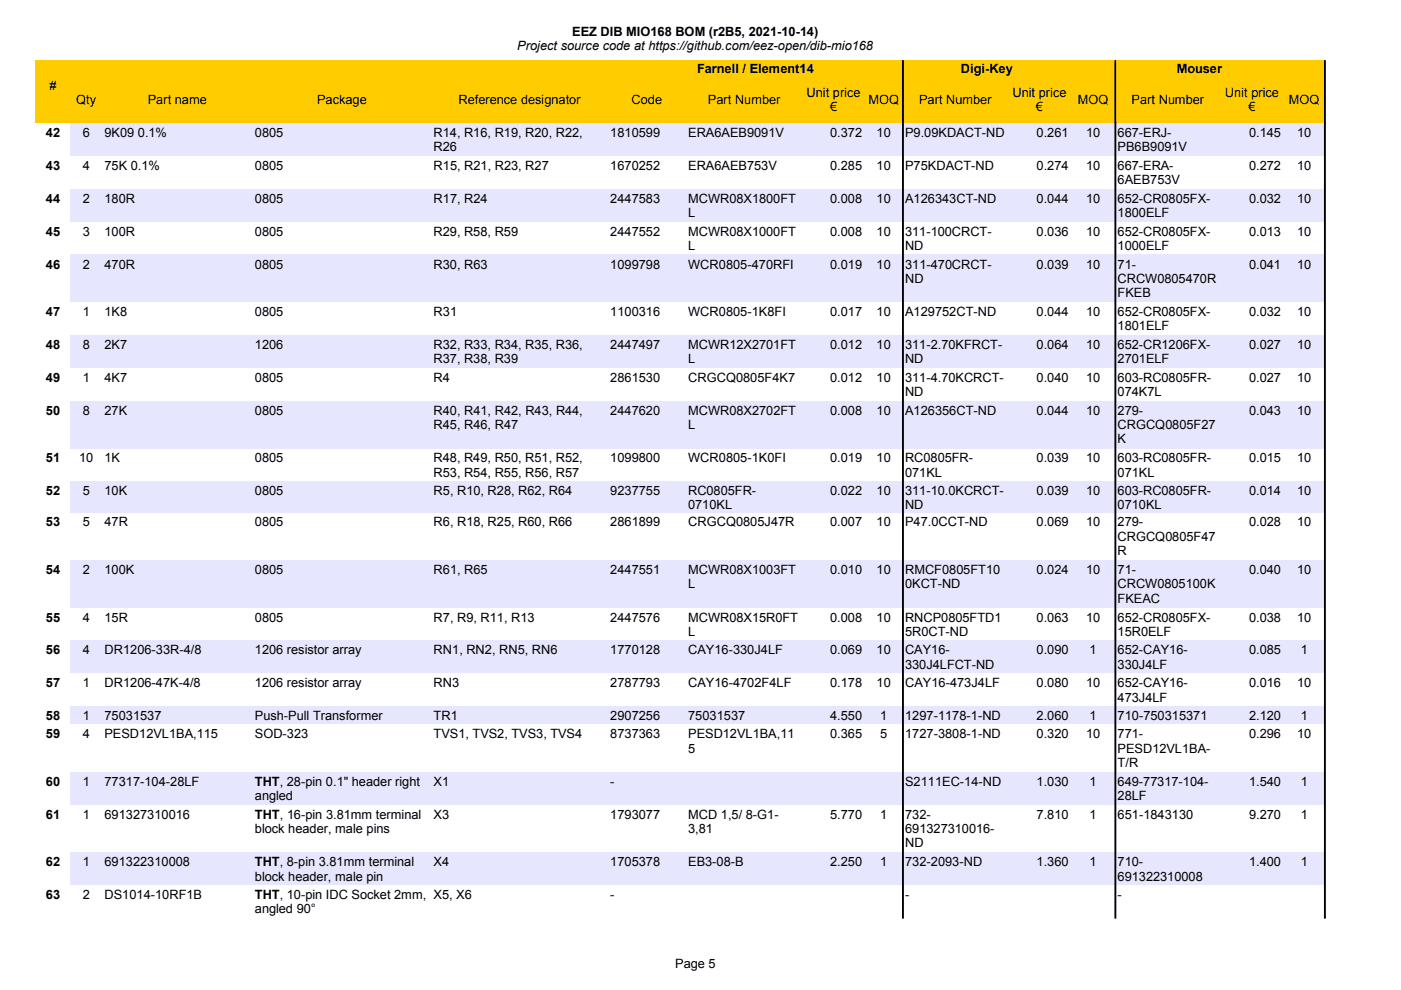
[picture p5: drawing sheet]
<svg xmlns="http://www.w3.org/2000/svg" width="297mm" height="210mm" viewBox="0 0 297 210" stroke-linecap="round" stroke-linejoin="round" font-family="sans-serif">
<defs><g id="words">
<g font-size="2.7">
<text x="109.7" y="10.6">Project source code at https://github.com/eez-open/dib-mio168</text>
<text x="121.3" y="7.5">EEZ DIB MIO168 BOM (r2B5, 2021-10-14)</text>
<text x="147.8" y="15.4">Farnell / Element14</text>
<text x="203.7" y="15.4">Digi-Key</text>
<text x="249.5" y="15.4">Mouser</text>
<text x="10.5" y="19">#</text>
<text x="16.2" y="22">Qty</text>
<text x="31.3" y="22">Part name</text>
<text x="67.2" y="22">Package</text>
<text x="97.2" y="22">Reference designator</text>
<text x="133.9" y="22">Code</text>
<text x="150.1" y="22">Part Number</text>
<text x="171" y="20.5">Unit price</text>
<text x="176" y="23.5">€</text>
<text x="184.1" y="22">MOQ</text>
<text x="194.9" y="22">Part Number</text>
<text x="214.7" y="20.5">Unit price</text>
<text x="219.6" y="23.5">€</text>
<text x="228.5" y="22">MOQ</text>
<text x="239.9" y="22">Part Number</text>
<text x="259.7" y="20.5">Unit price</text>
<text x="264.7" y="23.5">€</text>
<text x="273.3" y="22">MOQ</text>
<text x="9.7" y="29">42</text>
<text x="17.5" y="29">6</text>
<text x="22.2" y="29">9K09 0.1%</text>
<text x="54" y="29">0805</text>
<text x="91.9" y="29.1">R14, R16, R19, R20, R22,</text>
<text x="129.4" y="29">1810599</text>
<text x="145.9" y="29">ERA6AEB9091V</text>
<text x="176" y="29">0.372</text>
<text x="185.8" y="29">10</text>
<text x="191.9" y="29">P9.09KDACT-ND</text>
<text x="219.8" y="29">0.261</text>
<text x="230.3" y="29">10</text>
<text x="237" y="29.1">667-ERJ-</text>
<text x="264.8" y="29">0.145</text>
<text x="275" y="29">10</text>
<text x="91.9" y="32.1">R26</text>
<text x="237" y="32.1">PB6B9091V</text>
<text x="9.7" y="36">43</text>
<text x="17.5" y="36">4</text>
<text x="22.2" y="36">75K 0.1%</text>
<text x="54" y="36">0805</text>
<text x="91.9" y="36">R15, R21, R23, R27</text>
<text x="129.4" y="36">1670252</text>
<text x="145.9" y="36">ERA6AEB753V</text>
<text x="176" y="36">0.285</text>
<text x="185.8" y="36">10</text>
<text x="191.9" y="36">P75KDACT-ND</text>
<text x="219.8" y="36">0.274</text>
<text x="230.3" y="36">10</text>
<text x="237" y="36">667-ERA-</text>
<text x="237" y="39.1">6AEB753V</text>
<text x="264.8" y="36">0.272</text>
<text x="275" y="36">10</text>
<text x="9.7" y="43">44</text>
<text x="17.5" y="43">2</text>
<text x="22.2" y="43">180R</text>
<text x="54" y="43">0805</text>
<text x="91.9" y="43">R17, R24</text>
<text x="129.4" y="43">2447583</text>
<text x="145.9" y="43">MCWR08X1800FT</text>
<text x="145.9" y="46">L</text>
<text x="176" y="43">0.008</text>
<text x="185.8" y="43">10</text>
<text x="191.9" y="43">A126343CT-ND</text>
<text x="219.8" y="43">0.044</text>
<text x="230.3" y="43">10</text>
<text x="237" y="43">652-CR0805FX-</text>
<text x="237" y="46">1800ELF</text>
<text x="264.8" y="43">0.032</text>
<text x="275" y="43">10</text>
<text x="9.7" y="50">45</text>
<text x="17.5" y="50">3</text>
<text x="22.2" y="50">100R</text>
<text x="54" y="50">0805</text>
<text x="91.9" y="50">R29, R58, R59</text>
<text x="129.4" y="50">2447552</text>
<text x="145.9" y="50">MCWR08X1000FT</text>
<text x="145.9" y="53">L</text>
<text x="176" y="50">0.008</text>
<text x="185.8" y="50">10</text>
<text x="191.9" y="50">311-100CRCT-</text>
<text x="191.9" y="53">ND</text>
<text x="219.8" y="50">0.036</text>
<text x="230.3" y="50">10</text>
<text x="237" y="50">652-CR0805FX-</text>
<text x="237" y="53">1000ELF</text>
<text x="264.8" y="50">0.013</text>
<text x="275" y="50">10</text>
<text x="9.7" y="56.9">46</text>
<text x="17.5" y="56.9">2</text>
<text x="22.2" y="56.9">470R</text>
<text x="54" y="56.9">0805</text>
<text x="91.9" y="56.9">R30, R63</text>
<text x="129.4" y="56.9">1099798</text>
<text x="145.9" y="56.9">WCR0805-470RFI</text>
<text x="176" y="56.9">0.019</text>
<text x="185.8" y="56.9">10</text>
<text x="191.9" y="56.9">311-470CRCT-</text>
<text x="191.9" y="60">ND</text>
<text x="219.8" y="56.9">0.039</text>
<text x="230.3" y="56.9">10</text>
<text x="237" y="56.9">71-</text>
<text x="237" y="60">CRCW0805470R</text>
<text x="264.8" y="56.9">0.041</text>
<text x="275" y="56.9">10</text>
<text x="237" y="63">FKEB</text>
<text x="9.7" y="67">47</text>
<text x="17.5" y="67">1</text>
<text x="22.2" y="67">1K8</text>
<text x="54" y="67">0805</text>
<text x="91.9" y="67">R31</text>
<text x="129.4" y="67">1100316</text>
<text x="145.9" y="67">WCR0805-1K8FI</text>
<text x="176" y="67">0.017</text>
<text x="185.8" y="67">10</text>
<text x="191.9" y="67">A129752CT-ND</text>
<text x="219.8" y="67">0.044</text>
<text x="230.3" y="67">10</text>
<text x="237" y="67">652-CR0805FX-</text>
<text x="237" y="70.1">1801ELF</text>
<text x="264.8" y="67">0.032</text>
<text x="275" y="67">10</text>
<text x="9.7" y="74">48</text>
<text x="17.5" y="74">8</text>
<text x="22.2" y="74">2K7</text>
<text x="54" y="74">1206</text>
<text x="91.9" y="74">R32, R33, R34, R35, R36,</text>
<text x="91.9" y="77">R37, R38, R39</text>
<text x="129.4" y="74">2447497</text>
<text x="145.9" y="74">MCWR12X2701FT</text>
<text x="145.9" y="77">L</text>
<text x="176" y="74">0.012</text>
<text x="185.8" y="74">10</text>
<text x="191.9" y="74">311-2.70KFRCT-</text>
<text x="191.9" y="77">ND</text>
<text x="219.8" y="74">0.064</text>
<text x="230.3" y="74">10</text>
<text x="237" y="74">652-CR1206FX-</text>
<text x="237" y="77">2701ELF</text>
<text x="264.8" y="74">0.027</text>
<text x="275" y="74">10</text>
<text x="9.7" y="81">49</text>
<text x="17.5" y="81">1</text>
<text x="22.2" y="81">4K7</text>
<text x="54" y="81">0805</text>
<text x="91.9" y="81">R4</text>
<text x="129.4" y="81">2861530</text>
<text x="145.9" y="81">CRGCQ0805F4K7</text>
<text x="176" y="81">0.012</text>
<text x="185.8" y="81">10</text>
<text x="191.9" y="81">311-4.70KCRCT-</text>
<text x="191.9" y="84">ND</text>
<text x="219.8" y="81">0.040</text>
<text x="230.3" y="81">10</text>
<text x="237" y="81">603-RC0805FR-</text>
<text x="237" y="84">074K7L</text>
<text x="264.8" y="81">0.027</text>
<text x="275" y="81">10</text>
<text x="9.7" y="87.9">50</text>
<text x="17.5" y="87.9">8</text>
<text x="22.2" y="87.9">27K</text>
<text x="54" y="87.9">0805</text>
<text x="91.9" y="87.9">R40, R41, R42, R43, R44,</text>
<text x="129.4" y="87.9">2447620</text>
<text x="145.9" y="87.9">MCWR08X2702FT</text>
<text x="176" y="87.9">0.008</text>
<text x="185.8" y="87.9">10</text>
<text x="191.9" y="87.9">A126356CT-ND</text>
<text x="219.8" y="87.9">0.044</text>
<text x="230.3" y="87.9">10</text>
<text x="237" y="87.9">279-</text>
<text x="264.8" y="87.9">0.043</text>
<text x="275" y="87.9">10</text>
<text x="91.9" y="91">R45, R46, R47</text>
<text x="145.9" y="91">L</text>
<text x="237" y="91">CRGCQ0805F27</text>
<text x="237" y="94">K</text>
<text x="9.7" y="98">51</text>
<text x="16.8" y="98">10</text>
<text x="22.2" y="98">1K</text>
<text x="54" y="98">0805</text>
<text x="91.9" y="98">R48, R49, R50, R51, R52,</text>
<text x="91.9" y="101">R53, R54, R55, R56, R57</text>
<text x="129.4" y="98">1099800</text>
<text x="145.9" y="98">WCR0805-1K0FI</text>
<text x="176" y="98">0.019</text>
<text x="185.8" y="98">10</text>
<text x="191.9" y="98">RC0805FR-</text>
<text x="191.9" y="101">071KL</text>
<text x="219.8" y="98">0.039</text>
<text x="230.3" y="98">10</text>
<text x="237" y="98">603-RC0805FR-</text>
<text x="237" y="101">071KL</text>
<text x="264.8" y="98">0.015</text>
<text x="275" y="98">10</text>
<text x="9.7" y="105">52</text>
<text x="17.5" y="105">5</text>
<text x="22.2" y="105">10K</text>
<text x="54" y="105">0805</text>
<text x="91.9" y="105">R5, R10, R28, R62, R64</text>
<text x="129.4" y="105">9237755</text>
<text x="145.9" y="105">RC0805FR-</text>
<text x="176" y="105">0.022</text>
<text x="185.8" y="105">10</text>
<text x="191.9" y="105">311-10.0KCRCT-</text>
<text x="219.8" y="105">0.039</text>
<text x="230.3" y="105">10</text>
<text x="237" y="105">603-RC0805FR-</text>
<text x="264.8" y="105">0.014</text>
<text x="275" y="105">10</text>
<text x="9.7" y="111.6">53</text>
<text x="17.5" y="111.6">5</text>
<text x="22.2" y="111.6">47R</text>
<text x="54" y="111.6">0805</text>
<text x="91.9" y="111.6">R6, R18, R25, R60, R66</text>
<text x="129.4" y="111.6">2861899</text>
<text x="145.9" y="111.6">CRGCQ0805J47R</text>
<text x="145.9" y="108">0710KL</text>
<text x="176" y="111.6">0.007</text>
<text x="185.8" y="111.6">10</text>
<text x="191.9" y="111.6">P47.0CCT-ND</text>
<text x="191.9" y="108">ND</text>
<text x="219.8" y="111.6">0.069</text>
<text x="230.3" y="111.6">10</text>
<text x="237" y="108">0710KL</text>
<text x="237" y="111.6">279-</text>
<text x="264.8" y="111.6">0.028</text>
<text x="275" y="111.6">10</text>
<text x="237" y="114.7">CRGCQ0805F47</text>
<text x="237" y="117.7">R</text>
<text x="9.7" y="121.7">54</text>
<text x="17.5" y="121.7">2</text>
<text x="22.2" y="121.7">100K</text>
<text x="54" y="121.7">0805</text>
<text x="91.9" y="121.7">R61, R65</text>
<text x="129.4" y="121.7">2447551</text>
<text x="145.9" y="121.7">MCWR08X1003FT</text>
<text x="145.9" y="124.7">L</text>
<text x="176" y="121.7">0.010</text>
<text x="185.8" y="121.7">10</text>
<text x="191.9" y="121.7">RMCF0805FT10</text>
<text x="191.9" y="124.7">0KCT-ND</text>
<text x="219.8" y="121.7">0.024</text>
<text x="230.3" y="121.7">10</text>
<text x="237" y="121.7">71-</text>
<text x="237" y="124.7">CRCW0805100K</text>
<text x="264.8" y="121.7">0.040</text>
<text x="275" y="121.7">10</text>
<text x="9.7" y="131.8">55</text>
<text x="17.5" y="131.8">4</text>
<text x="22.2" y="131.8">15R</text>
<text x="54" y="131.8">0805</text>
<text x="91.9" y="131.8">R7, R9, R11, R13</text>
<text x="129.4" y="131.8">2447576</text>
<text x="145.9" y="131.8">MCWR08X15R0FT</text>
<text x="176" y="131.8">0.008</text>
<text x="185.8" y="131.8">10</text>
<text x="191.9" y="131.8">RNCP0805FTD1</text>
<text x="219.8" y="131.8">0.063</text>
<text x="230.3" y="131.8">10</text>
<text x="237" y="127.8">FKEAC</text>
<text x="237" y="131.8">652-CR0805FX-</text>
<text x="264.8" y="131.8">0.038</text>
<text x="275" y="131.8">10</text>
<text x="145.9" y="134.8">L</text>
<text x="191.9" y="134.8">5R0CT-ND</text>
<text x="237" y="134.8">15R0ELF</text>
<text x="9.7" y="138.7">56</text>
<text x="17.5" y="138.7">4</text>
<text x="22.2" y="138.7">DR1206-33R-4/8</text>
<text x="54" y="138.7">1206 resistor array</text>
<text x="91.9" y="138.7">RN1, RN2, RN5, RN6</text>
<text x="129.4" y="138.7">1770128</text>
<text x="145.9" y="138.7">CAY16-330J4LF</text>
<text x="176" y="138.7">0.069</text>
<text x="185.8" y="138.7">10</text>
<text x="191.9" y="138.7">CAY16-</text>
<text x="191.9" y="141.8">330J4LFCT-ND</text>
<text x="219.8" y="138.7">0.090</text>
<text x="231" y="138.7">1</text>
<text x="237" y="138.7">652-CAY16-</text>
<text x="237" y="141.8">330J4LF</text>
<text x="264.8" y="138.7">0.085</text>
<text x="275.8" y="138.7">1</text>
<text x="9.7" y="145.7">57</text>
<text x="17.5" y="145.7">1</text>
<text x="22.2" y="145.7">DR1206-47K-4/8</text>
<text x="54" y="145.7">1206 resistor array</text>
<text x="91.9" y="145.7">RN3</text>
<text x="129.4" y="145.7">2787793</text>
<text x="145.9" y="145.7">CAY16-4702F4LF</text>
<text x="176" y="145.7">0.178</text>
<text x="185.8" y="145.7">10</text>
<text x="191.9" y="145.7">CAY16-473J4LF</text>
<text x="219.8" y="145.7">0.080</text>
<text x="230.3" y="145.7">10</text>
<text x="237" y="145.7">652-CAY16-</text>
<text x="237" y="148.8">473J4LF</text>
<text x="264.8" y="145.7">0.016</text>
<text x="275" y="145.7">10</text>
<text x="9.7" y="152.7">58</text>
<text x="17.5" y="152.7">1</text>
<text x="22.2" y="152.7">75031537</text>
<text x="54" y="152.7">Push-Pull Transformer</text>
<text x="91.9" y="152.7">TR1</text>
<text x="129.4" y="152.7">2907256</text>
<text x="145.9" y="152.7">75031537</text>
<text x="176" y="152.7">4.550</text>
<text x="186.6" y="152.7">1</text>
<text x="191.9" y="152.7">1297-1178-1-ND</text>
<text x="219.8" y="152.7">2.060</text>
<text x="231" y="152.7">1</text>
<text x="237" y="152.7">710-750315371</text>
<text x="264.8" y="152.7">2.120</text>
<text x="275.8" y="152.7">1</text>
<text x="9.7" y="156.6">59</text>
<text x="17.5" y="156.6">4</text>
<text x="22.2" y="156.6">PESD12VL1BA,115</text>
<text x="54" y="156.6">SOD-323</text>
<text x="91.9" y="156.6">TVS1, TVS2, TVS3, TVS4</text>
<text x="129.4" y="156.6">8737363</text>
<text x="145.9" y="156.6">PESD12VL1BA,11</text>
<text x="145.9" y="159.6">5</text>
<text x="176" y="156.6">0.365</text>
<text x="186.6" y="156.6">5</text>
<text x="191.9" y="156.6">1727-3808-1-ND</text>
<text x="219.8" y="156.6">0.320</text>
<text x="230.3" y="156.6">10</text>
<text x="237" y="156.6">771-</text>
<text x="237" y="159.6">PESD12VL1BA-</text>
<text x="264.8" y="156.6">0.296</text>
<text x="275" y="156.6">10</text>
<text x="9.7" y="166.6">60</text>
<text x="17.5" y="166.6">1</text>
<text x="22.2" y="166.6">77317-104-28LF</text>
<text x="54" y="166.6">THT, 28-pin 0.1&quot; header right</text>
<text x="91.9" y="166.6">X1</text>
<text x="129.4" y="166.6">-</text>
<text x="191.9" y="166.6">S2111EC-14-ND</text>
<text x="219.8" y="166.6">1.030</text>
<text x="231" y="166.6">1</text>
<text x="237" y="162.6">T/R</text>
<text x="237" y="166.6">649-77317-104-</text>
<text x="264.8" y="166.6">1.540</text>
<text x="275.8" y="166.6">1</text>
<text x="9.7" y="173.6">61</text>
<text x="17.5" y="173.6">1</text>
<text x="22.2" y="173.6">691327310016</text>
<text x="54" y="169.7">angled</text>
<text x="54" y="173.6">THT, 16-pin 3.81mm terminal</text>
<text x="91.9" y="173.6">X3</text>
<text x="129.4" y="173.6">1793077</text>
<text x="145.9" y="173.6">MCD 1,5/ 8-G1-</text>
<text x="176" y="173.6">5.770</text>
<text x="186.6" y="173.6">1</text>
<text x="191.9" y="173.6">732-</text>
<text x="219.8" y="173.6">7.810</text>
<text x="231" y="173.6">1</text>
<text x="237" y="173.6">651-1843130</text>
<text x="237" y="169.7">28LF</text>
<text x="264.8" y="173.6">9.270</text>
<text x="275.8" y="173.6">1</text>
<text x="54" y="176.6">block header, male pins</text>
<text x="145.9" y="176.6">3,81</text>
<text x="191.9" y="176.6">691327310016-</text>
<text x="191.9" y="179.7">ND</text>
<text x="9.7" y="183.7">62</text>
<text x="17.5" y="183.7">1</text>
<text x="22.2" y="183.7">691322310008</text>
<text x="54" y="183.7">THT, 8-pin 3.81mm terminal</text>
<text x="91.9" y="183.7">X4</text>
<text x="129.4" y="183.7">1705378</text>
<text x="145.9" y="183.7">EB3-08-B</text>
<text x="176" y="183.7">2.250</text>
<text x="186.6" y="183.7">1</text>
<text x="191.9" y="183.7">732-2093-ND</text>
<text x="219.8" y="183.7">1.360</text>
<text x="231" y="183.7">1</text>
<text x="237" y="183.7">710-</text>
<text x="264.8" y="183.7">1.400</text>
<text x="275.8" y="183.7">1</text>
<text x="9.7" y="190.6">63</text>
<text x="17.5" y="190.6">2</text>
<text x="22.2" y="190.6">DS1014-10RF1B</text>
<text x="54" y="186.7">block header, male pin</text>
<text x="54" y="190.6">THT, 10-pin IDC Socket 2mm, X5, X6</text>
<text x="129.4" y="190.6">-</text>
<text x="191.9" y="190.6">-</text>
<text x="237" y="190.6">-</text>
<text x="237" y="186.7">691322310008</text>
<text x="54" y="193.7">angled 90°</text>
<text x="143.2" y="205.3">Page 5</text>
</g>
</g></defs>
<path d="M7.6 12.9h273.3v13.2h-273.3z" fill-rule="evenodd" fill="#fc0"/>
<g fill="#000" stroke="#000" stroke-width=".21">
<path d="M191.3 12.9h.2v13.2h-.2z" fill-rule="evenodd"/>
<path d="M236.4 12.9h.2v13.2h-.2z" fill-rule="evenodd"/>
<path d="M280.8 12.9h.2v13.2h-.2z" fill-rule="evenodd"/>
</g>
<g fill="#e6e6ff">
<path d="M14.9 26.1h266v6.9h-266z" fill-rule="evenodd"/>
<path d="M14.9 40h266v7h-266z" fill-rule="evenodd"/>
<path d="M14.9 54h266v10h-266z" fill-rule="evenodd"/>
<path d="M14.9 71h266v7h-266z" fill-rule="evenodd"/>
<path d="M14.9 85h266v10h-266z" fill-rule="evenodd"/>
<path d="M14.9 102h266v6.6h-266z" fill-rule="evenodd"/>
<path d="M14.9 118.7h266v10.1h-266z" fill-rule="evenodd"/>
<path d="M14.9 135.8h266v6.9h-266z" fill-rule="evenodd"/>
<path d="M14.9 149.8h266v3.8h-266z" fill-rule="evenodd"/>
<path d="M14.9 163.7h266v6.9h-266z" fill-rule="evenodd"/>
<path d="M14.9 180.7h266v7h-266z" fill-rule="evenodd"/>
</g>
<g fill="#000" stroke="#000" stroke-width=".21">
<path d="M191.3 26.1h.2v168.6h-.2z" fill-rule="evenodd"/>
<path d="M236.4 26.1h.2v168.6h-.2z" fill-rule="evenodd"/>
<path d="M280.8 26.1h.2v168.6h-.2z" fill-rule="evenodd"/>
</g>
<use href="#words"/>
</svg>
